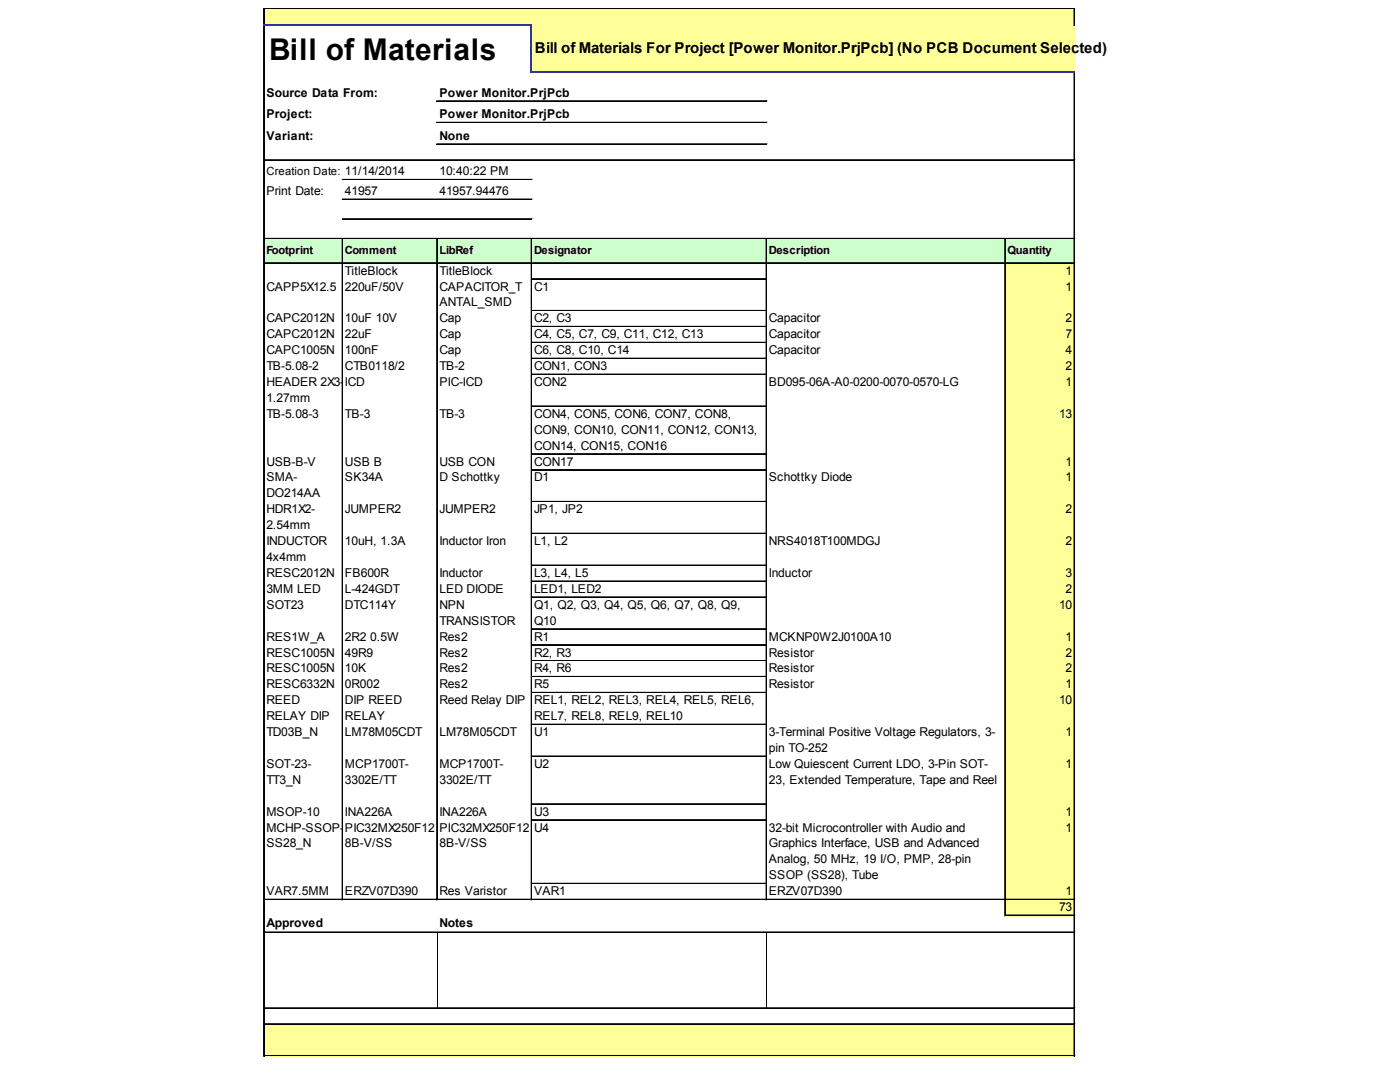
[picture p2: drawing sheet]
<svg xmlns="http://www.w3.org/2000/svg" width="279mm" height="216mm" viewBox="0 0 279 216" stroke-linecap="round" stroke-linejoin="round" font-family="sans-serif">
<defs><g id="words">
<text font-size="6" x="53.7" y="11.9">Bill of Materials</text>
<text font-size="3" x="106.8" y="10.7">Bill of Materials For Project [Power Monitor.PrjPcb] (No PCB Document Selected)</text>
<g font-size="2.4">
<text x="53.2" y="19.3">Source Data From:</text>
<text x="53.2" y="23.6">Project:</text>
<text x="87.7" y="19.3">Power Monitor.PrjPcb</text>
<text x="87.7" y="23.6">Power Monitor.PrjPcb</text>
<text x="53.2" y="27.9">Variant:</text>
<text x="87.7" y="27.9">None</text>
<text x="87.7" y="35">10:40:22 PM</text>
<text x="53.2" y="38.9">Print Date:</text>
<text x="68.8" y="38.9">41957</text>
<text x="87.7" y="38.9">41957.94476</text>
<text x="53.2" y="58">CAPP5X12.5</text>
<text x="68.8" y="54.8">TitleBlock</text>
<text x="68.8" y="58">220uF/50V</text>
<text x="87.7" y="54.8">TitleBlock</text>
<text x="87.7" y="58">CAPACITOR_T</text>
<text x="106.6" y="58">C1</text>
<text x="212.7" y="54.8">1</text>
<text x="212.7" y="58">1</text>
<text x="53.2" y="64.3">CAPC2012N</text>
<text x="68.8" y="64.3">10uF 10V</text>
<text x="87.7" y="61.1">ANTAL_SMD</text>
<text x="87.7" y="64.3">Cap</text>
<text x="106.6" y="64.3">C2, C3</text>
<text x="153.5" y="64.3">Capacitor</text>
<text x="212.7" y="64.3">2</text>
<text x="53.2" y="67.5">CAPC2012N</text>
<text x="53.2" y="70.7">CAPC1005N</text>
<text x="68.8" y="67.5">22uF</text>
<text x="68.8" y="70.7">100nF</text>
<text x="87.7" y="67.5">Cap</text>
<text x="87.7" y="70.7">Cap</text>
<text x="106.6" y="67.5">C4, C5, C7, C9, C11, C12, C13</text>
<text x="106.6" y="70.7">C6, C8, C10, C14</text>
<text x="153.5" y="67.5">Capacitor</text>
<text x="153.5" y="70.7">Capacitor</text>
<text x="212.7" y="67.5">7</text>
<text x="212.7" y="70.7">4</text>
<text x="53.2" y="73.8">TB-5.08-2</text>
<text x="53.2" y="77">HEADER 2X3-</text>
<text x="68.8" y="73.8">CTB0118/2</text>
<text x="68.8" y="77">ICD</text>
<text x="87.7" y="73.8">TB-2</text>
<text x="87.7" y="77">PIC-ICD</text>
<text x="106.6" y="73.8">CON1, CON3</text>
<text x="106.6" y="77">CON2</text>
<text x="153.5" y="77">BD095-06A-A0-0200-0070-0570-LG</text>
<text x="212.7" y="73.8">2</text>
<text x="212.7" y="77">1</text>
<text x="53.2" y="80.2">1.27mm</text>
<text x="53.2" y="83.4">TB-5.08-3</text>
<text x="68.8" y="83.4">TB-3</text>
<text x="87.7" y="83.4">TB-3</text>
<text x="106.6" y="83.4">CON4, CON5, CON6, CON7, CON8,</text>
<text x="211.4" y="83.4">13</text>
<text x="106.6" y="86.6">CON9, CON10, CON11, CON12, CON13,</text>
<text x="106.6" y="89.7">CON14, CON15, CON16</text>
<text x="53.2" y="92.9">USB-B-V</text>
<text x="68.8" y="92.9">USB B</text>
<text x="87.7" y="92.9">USB CON</text>
<text x="106.6" y="92.9">CON17</text>
<text x="212.7" y="92.9">1</text>
<text x="53.2" y="96.1">SMA-</text>
<text x="53.2" y="99.3">DO214AA</text>
<text x="68.8" y="96.1">SK34A</text>
<text x="87.7" y="96.1">D Schottky</text>
<text x="106.6" y="96.1">D1</text>
<text x="153.5" y="96.1">Schottky Diode</text>
<text x="212.7" y="96.1">1</text>
<text x="53.2" y="102.4">HDR1X2-</text>
<text x="53.2" y="105.6">2.54mm</text>
<text x="68.8" y="102.4">JUMPER2</text>
<text x="87.7" y="102.4">JUMPER2</text>
<text x="106.6" y="102.4">JP1, JP2</text>
<text x="212.7" y="102.4">2</text>
<text x="53.2" y="108.8">INDUCTOR</text>
<text x="53.2" y="112">4x4mm</text>
<text x="68.8" y="108.8">10uH, 1.3A</text>
<text x="87.7" y="108.8">Inductor Iron</text>
<text x="106.6" y="108.8">L1, L2</text>
<text x="153.5" y="108.8">NRS4018T100MDGJ</text>
<text x="212.7" y="108.8">2</text>
<text x="53.2" y="115.1">RESC2012N</text>
<text x="53.2" y="118.3">3MM LED</text>
<text x="68.8" y="115.1">FB600R</text>
<text x="68.8" y="118.3">L-424GDT</text>
<text x="87.7" y="115.1">Inductor</text>
<text x="87.7" y="118.3">LED DIODE</text>
<text x="106.6" y="115.1">L3, L4, L5</text>
<text x="106.6" y="118.3">LED1, LED2</text>
<text x="153.5" y="115.1">Inductor</text>
<text x="212.7" y="115.1">3</text>
<text x="212.7" y="118.3">2</text>
<text x="53.2" y="121.5">SOT23</text>
<text x="68.8" y="121.5">DTC114Y</text>
<text x="87.7" y="121.5">NPN</text>
<text x="87.7" y="124.7">TRANSISTOR</text>
<text x="106.6" y="121.5">Q1, Q2, Q3, Q4, Q5, Q6, Q7, Q8, Q9,</text>
<text x="106.6" y="124.7">Q10</text>
<text x="211.4" y="121.5">10</text>
<text x="53.2" y="127.8">RES1W_A</text>
<text x="53.2" y="131">RESC1005N</text>
<text x="68.8" y="127.8">2R2</text>
<text x="68.8" y="131">49R9</text>
<text x="73.9" y="127.8">0.5W</text>
<text x="87.7" y="127.8">Res2</text>
<text x="87.7" y="131">Res2</text>
<text x="106.6" y="127.8">R1</text>
<text x="106.6" y="131">R2, R3</text>
<text x="153.5" y="127.8">MCKNP0W2J0100A10</text>
<text x="153.5" y="131">Resistor</text>
<text x="212.7" y="127.8">1</text>
<text x="212.7" y="131">2</text>
<text x="53.2" y="134.2">RESC1005N</text>
<text x="53.2" y="137.4">RESC6332N</text>
<text x="68.8" y="134.2">10K</text>
<text x="68.8" y="137.4">0R002</text>
<text x="87.7" y="134.2">Res2</text>
<text x="87.7" y="137.4">Res2</text>
<text x="106.6" y="134.2">R4, R6</text>
<text x="106.6" y="137.4">R5</text>
<text x="153.5" y="134.2">Resistor</text>
<text x="153.5" y="137.4">Resistor</text>
<text x="212.7" y="134.2">2</text>
<text x="212.7" y="137.4">1</text>
<text x="53.2" y="140.5">REED</text>
<text x="53.2" y="143.7">RELAY DIP</text>
<text x="68.8" y="140.5">DIP REED</text>
<text x="68.8" y="143.7">RELAY</text>
<text x="87.7" y="140.5">Reed Relay DIP</text>
<text x="106.6" y="140.5">REL1, REL2, REL3, REL4, REL5, REL6,</text>
<text x="106.6" y="143.7">REL7, REL8, REL9, REL10</text>
<text x="211.4" y="140.5">10</text>
<text x="53.2" y="146.9">TD03B_N</text>
<text x="68.8" y="146.9">LM78M05CDT</text>
<text x="87.7" y="146.9">LM78M05CDT</text>
<text x="106.6" y="146.9">U1</text>
<text x="153.5" y="146.9">3-Terminal Positive Voltage Regulators, 3-</text>
<text x="212.7" y="146.9">1</text>
<text x="53.2" y="153.2">SOT-23-</text>
<text x="68.8" y="153.2">MCP1700T-</text>
<text x="87.7" y="153.2">MCP1700T-</text>
<text x="106.6" y="153.2">U2</text>
<text x="153.5" y="150.1">pin TO-252</text>
<text x="153.5" y="153.2">Low Quiescent Current LDO, 3-Pin SOT-</text>
<text x="212.7" y="153.2">1</text>
<text x="53.2" y="156.4">TT3_N</text>
<text x="68.8" y="156.4">3302E/TT</text>
<text x="87.7" y="156.4">3302E/TT</text>
<text x="153.5" y="156.4">23, Extended Temperature, Tape and Reel</text>
<text x="53.2" y="162.8">MSOP-10</text>
<text x="53.2" y="165.9">MCHP-SSOP-</text>
<text x="68.8" y="162.8">INA226A</text>
<text x="68.8" y="165.9">PIC32MX250F12</text>
<text x="87.7" y="162.8">INA226A</text>
<text x="87.7" y="165.9">PIC32MX250F12</text>
<text x="106.6" y="162.8">U3</text>
<text x="106.6" y="165.9">U4</text>
<text x="153.5" y="165.9">32-bit Microcontroller with Audio and</text>
<text x="212.7" y="162.8">1</text>
<text x="212.7" y="165.9">1</text>
<text x="53.2" y="169.1">SS28_N</text>
<text x="68.8" y="169.1">8B-V/SS</text>
<text x="87.7" y="169.1">8B-V/SS</text>
<text x="153.5" y="169.1">Graphics Interface, USB and Advanced</text>
<text x="153.5" y="172.3">Analog, 50 MHz, 19 I/O, PMP, 28-pin</text>
<text x="53.2" y="178.6">VAR7.5MM</text>
<text x="68.8" y="178.6">ERZV07D390</text>
<text x="87.7" y="178.6">Res Varistor</text>
<text x="106.6" y="178.6">VAR1</text>
<text x="153.5" y="175.5">SSOP (SS28), Tube</text>
<text x="153.5" y="178.6">ERZV07D390</text>
<text x="212.7" y="178.6">1</text>
<text x="53.2" y="185">Approved</text>
<text x="87.7" y="185">Notes</text>
<text x="211.4" y="181.8">73</text>
</g>
<g font-size="2.2">
<text x="53.2" y="35">Creation Date: 11/14/2014</text>
<text x="53.2" y="50.7">Footprint</text>
<text x="68.8" y="50.7">Comment</text>
<text x="87.7" y="50.7">LibRef</text>
<text x="106.6" y="50.7">Designator</text>
<text x="153.5" y="50.7">Description</text>
<text x="201.1" y="50.7">Quantity</text>
</g>
</g></defs>
<g fill="#ff9">
<path d="M52.7 1.7h161.8v3.5h-161.8z"/>
<path d="M106 5h108.5v9.5h-108.5z"/>
</g>
<path d="M52.7 47.6h161.8v5h-161.8z" fill="#cfc"/>
<g fill="#ff9">
<path d="M200.5 52.4h14v3.4h-14z"/>
<path d="M200.5 55.6h14v6.5h-14z"/>
<path d="M200.5 61.9h14v3.4h-14z"/>
<path d="M200.5 65.1h14v3.4h-14z"/>
<path d="M200.5 68.3h14v3.4h-14z"/>
<path d="M200.5 71.5h14v3.3h-14z"/>
<path d="M200.5 74.6h14v6.6h-14z"/>
<path d="M200.5 81h14v9.7h-14z"/>
<path d="M200.5 90.5h14v3.4h-14z"/>
<path d="M200.5 93.7h14v6.5h-14z"/>
<path d="M200.5 100h14v6.6h-14z"/>
<path d="M200.5 106.4h14v6.5h-14z"/>
<path d="M200.5 112.7h14v3.4h-14z"/>
<path d="M200.5 115.9h14v3.4h-14z"/>
<path d="M200.5 119.1h14v6.5h-14z"/>
<path d="M200.5 125.4h14v3.4h-14z"/>
<path d="M200.5 128.6h14v3.4h-14z"/>
<path d="M200.5 131.8h14v3.4h-14z"/>
<path d="M200.5 135h14v3.3h-14z"/>
<path d="M200.5 138.1h14v6.6h-14z"/>
<path d="M200.5 144.5h14v6.5h-14z"/>
<path d="M200.5 150.8h14v32h-14z"/>
<path d="M52.7 204.3h161.8v6.5h-161.8z"/>
</g>
<g fill="none" stroke="#000" stroke-width=".2">
<path d="M52.6 1.6v3.2M52.6 5.2v205.6M52.7 1.6v3.2M52.7 5.2v205.6M52.8 1.6h161.7M52.8 1.7h161.7M214.3 1.8v3.4M214.3 14.5v196.3M214.4 1.8v3.4M214.4 14.5v196.3M52.8 31.9h161.7M52.8 32h161.7"/>
<path d="M68.3 35.8h37.9M68.3 35.9h37.9M68.3 39.7h37.9M68.3 39.8h37.9M87.1 20.1h66M87.1 20.2h66M87.1 24.4h66M87.1 24.5h66M87.1 28.7h66M87.1 28.8h66M52.8 47.6h161.7M52.8 47.7h161.7"/>
<path d="M52.8 52.4h161.7M52.8 52.5h161.7M68.3 47.7v131.9M68.3 43.6h37.9M68.3 43.7h37.9M68.4 47.7v131.9M87.1 47.7v131.9M87.2 47.7v131.9M106 47.7v131.9M106.1 47.7v131.9M106.2 55.6h46.7M106.2 55.7h46.7"/>
<path d="M152.9 47.7v131.9M153 47.7v131.9M200.5 47.7v135.1M200.6 47.7v135.1M106.2 61.9h46.7M106.2 62h46.7M106.2 65.1h46.7M106.2 65.2h46.7M106.2 68.3h46.7M106.2 68.4h46.7M106.2 71.5h46.7M106.2 71.6h46.7"/>
<path d="M106.2 74.6h46.7M106.2 74.7h46.7M106.2 81h46.7M106.2 81.1h46.7M106.2 90.5h46.7M106.2 90.6h46.7M106.2 93.7h46.7M106.2 93.8h46.7M106.2 100h46.7M106.2 100.1h46.7M106.2 106.4h46.7M106.2 106.5h46.7"/>
<path d="M106.2 112.7h46.7M106.2 112.8h46.7M106.2 115.9h46.7M106.2 116h46.7M106.2 119.1h46.7M106.2 119.2h46.7M106.2 125.4h46.7M106.2 125.5h46.7M106.2 128.6h46.7M106.2 128.7h46.7M106.2 131.8h46.7M106.2 131.9h46.7"/>
<path d="M106.2 135h46.7M106.2 135.1h46.7M106.2 138.1h46.7M106.2 138.2h46.7M106.2 144.5h46.7M106.2 144.6h46.7M106.2 150.8h46.7M106.2 150.9h46.7M52.8 179.4h161.7M52.8 179.5h161.7M106.2 160.4h46.7M106.2 160.5h46.7"/>
<path d="M106.2 163.5h46.7M106.2 163.6h46.7M106.2 176.2h46.7M106.2 176.3h46.7M52.8 186h161.7M52.8 186.1h161.7M87.2 186.1v15M153 186.1v15M200.7 182.6h13.8M200.7 182.7h13.8M52.8 201.1h161.7M52.8 201.2h161.7"/>
<path d="M52.8 204.3h161.7M52.8 204.4h161.7M52.8 210.6h161.7M52.8 210.7h161.7"/>
</g>
<path d="M52.6 5h53.6M106 5.2v9.3M106.2 14.3h108.3" fill="none" stroke="#339" stroke-width=".37"/>
<use href="#words"/>
</svg>
